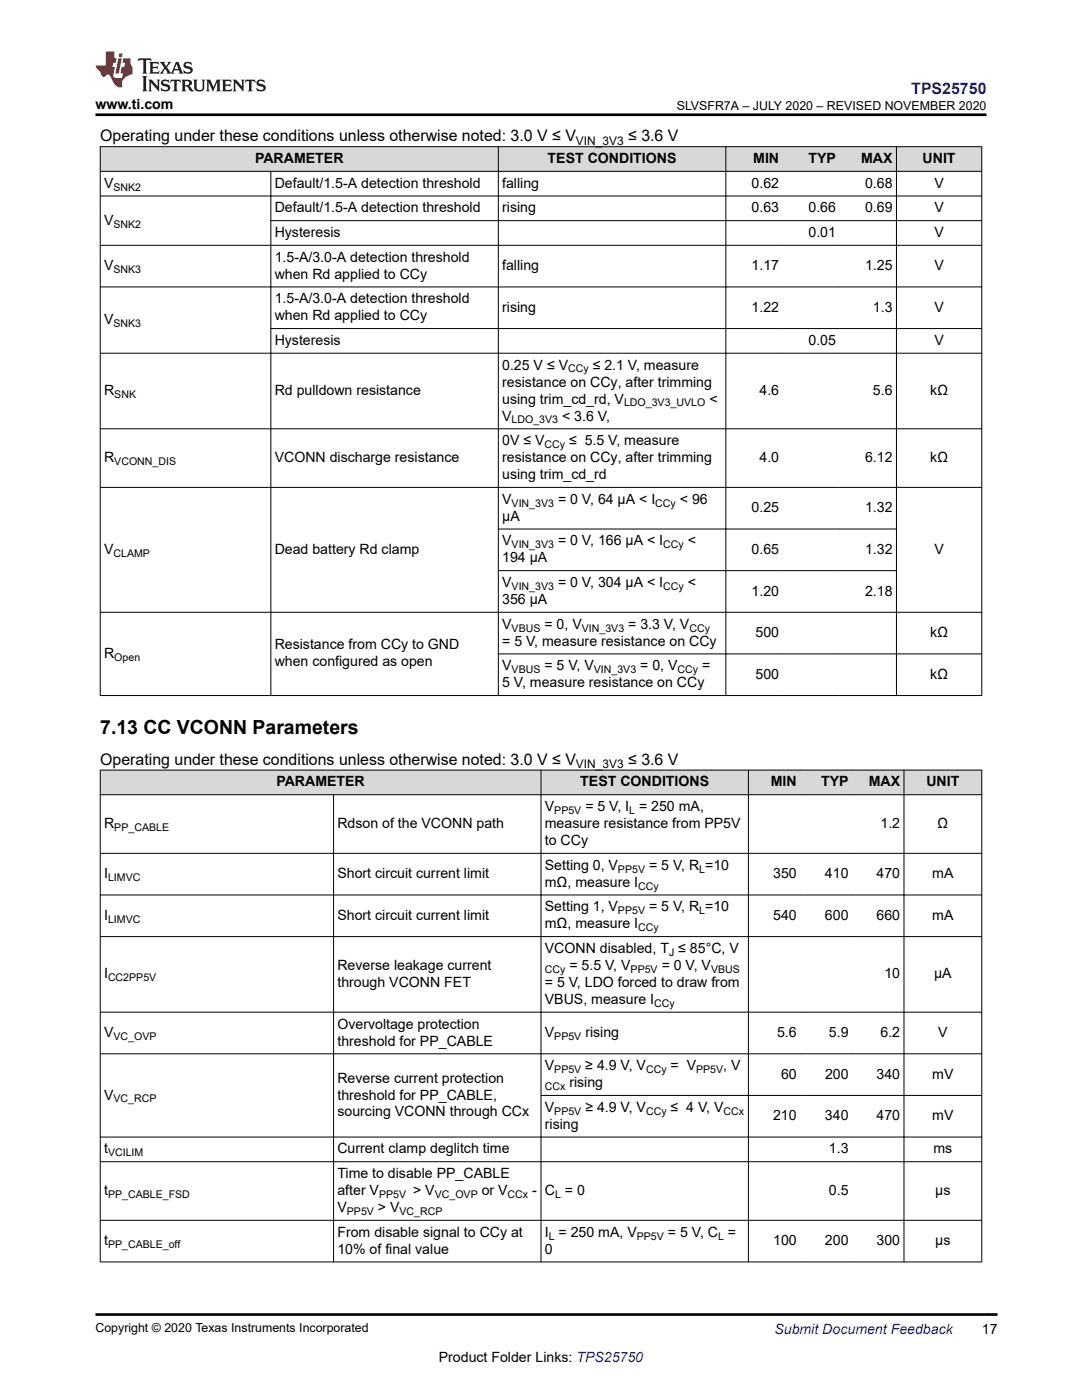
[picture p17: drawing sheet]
<svg xmlns="http://www.w3.org/2000/svg" width="216mm" height="279mm" viewBox="0 0 216 279" stroke-linecap="round" stroke-linejoin="round" font-family="sans-serif">
<defs><g id="words">
<text font-size="3.9" x="20" y="146.5">7.13 CC VCONN Parameters</text>
<text font-size="3.2" fill="#00f" x="181.8" y="18.7">TPS25750</text>
<g font-size="3.2">
<text x="20" y="28.2">Operating under these conditions unless otherwise noted: 3.0 V ≤ V</text>
<text x="125.3" y="28.2">≤ 3.6 V</text>
<text x="20" y="152.6">Operating under these conditions unless otherwise noted: 3.0 V ≤ V</text>
<text x="125.3" y="152.6">≤ 3.6 V</text>
</g>
<g font-size="2.8">
<text x="19.1" y="21.8">www.ti.com</text>
<text x="50.9" y="32.5">PARAMETER</text>
<text x="109.3" y="32.5">TEST CONDITIONS</text>
<text x="150.3" y="32.5">MIN</text>
<text x="161.3" y="32.5">TYP</text>
<text x="171.8" y="32.5">MAX</text>
<text x="184.1" y="32.5">UNIT</text>
<text x="20.8" y="37.5">V</text>
<text x="54.8" y="37.5">Default/1.5-A detection threshold</text>
<text x="100.2" y="37.5">falling</text>
<text x="150" y="37.5">0.62</text>
<text x="172.6" y="37.5">0.68</text>
<text x="186.4" y="37.5">V</text>
<text x="20.8" y="44.8">V</text>
<text x="54.8" y="42.4">Default/1.5-A detection threshold</text>
<text x="54.8" y="47.3">Hysteresis</text>
<text x="100.2" y="42.4">rising</text>
<text x="150" y="42.4">0.63</text>
<text x="161.3" y="42.4">0.66</text>
<text x="161.3" y="47.3">0.01</text>
<text x="172.6" y="42.4">0.69</text>
<text x="186.4" y="42.4">V</text>
<text x="186.4" y="47.3">V</text>
<text x="20.8" y="53.9">V</text>
<text x="54.8" y="52.2">1.5-A/3.0-A detection threshold</text>
<text x="100.2" y="53.9">falling</text>
<text x="150" y="53.9">1.17</text>
<text x="172.6" y="53.9">1.25</text>
<text x="186.4" y="53.9">V</text>
<text x="54.8" y="55.6">when Rd applied to CCy</text>
<text x="20.8" y="64.7">V</text>
<text x="54.8" y="60.5">1.5-A/3.0-A detection threshold</text>
<text x="54.8" y="63.9">when Rd applied to CCy</text>
<text x="100.2" y="62.2">rising</text>
<text x="150" y="62.2">1.22</text>
<text x="174.2" y="62.2">1.3</text>
<text x="186.4" y="62.2">V</text>
<text x="54.8" y="68.8">Hysteresis</text>
<text x="161.3" y="68.8">0.05</text>
<text x="186.4" y="68.8">V</text>
<text x="100.2" y="73.8">0.25 V ≤ V</text>
<text x="100.2" y="77.2">resistance on CCy, after trimming</text>
<text x="118.3" y="73.8">≤ 2.1 V, measure</text>
<text x="20.8" y="78.8">R</text>
<text x="54.8" y="78.8">Rd pulldown resistance</text>
<text x="100.2" y="83.9">V</text>
<text x="100.2" y="80.5">using trim_cd_rd, V</text>
<text x="112.2" y="83.9">&lt; 3.6 V,</text>
<text x="141.5" y="80.5">&lt;</text>
<text x="151.6" y="78.8">4.6</text>
<text x="174.2" y="78.8">5.6</text>
<text x="185.6" y="78.8">kΩ</text>
<text x="100.2" y="88.8">0V ≤ V</text>
<text x="113.6" y="88.8">≤ 5.5 V, measure</text>
<text x="20.8" y="92.2">R</text>
<text x="54.8" y="92.2">VCONN discharge resistance</text>
<text x="100.2" y="92.2">resistance on CCy, after trimming</text>
<text x="100.2" y="95.6">using trim_cd_rd</text>
<text x="151.6" y="92.2">4.0</text>
<text x="172.6" y="92.2">6.12</text>
<text x="185.6" y="92.2">kΩ</text>
<text x="100.2" y="100.5">V</text>
<text x="111.3" y="100.5">= 0 V, 64 µA &lt; I</text>
<text x="135.7" y="100.5">&lt; 96</text>
<text x="100.2" y="103.9">µA</text>
<text x="150" y="102.2">0.25</text>
<text x="172.6" y="102.2">1.32</text>
<text x="20.8" y="110.5">V</text>
<text x="54.8" y="110.5">Dead battery Rd clamp</text>
<text x="100.2" y="108.9">V</text>
<text x="100.2" y="112.2">194 µA</text>
<text x="111.3" y="108.9">= 0 V, 166 µA &lt; I</text>
<text x="137.2" y="108.9">&lt;</text>
<text x="150" y="110.5">0.65</text>
<text x="172.6" y="110.5">1.32</text>
<text x="186.4" y="110.5">V</text>
<text x="100.2" y="117.2">V</text>
<text x="111.3" y="117.2">= 0 V, 304 µA &lt; I</text>
<text x="137.2" y="117.2">&lt;</text>
<text x="150" y="118.9">1.20</text>
<text x="172.6" y="118.9">2.18</text>
<text x="100.2" y="125.5">V</text>
<text x="100.2" y="120.5">356 µA</text>
<text x="108.6" y="125.5">= 0, V</text>
<text x="125.3" y="125.5">= 3.3 V, V</text>
<text x="20.8" y="131.3">R</text>
<text x="54.8" y="129.6">Resistance from CCy to GND</text>
<text x="100.2" y="128.9">= 5 V, measure resistance on CCy</text>
<text x="150.8" y="127.2">500</text>
<text x="185.6" y="127.2">kΩ</text>
<text x="54.8" y="133">when configured as open</text>
<text x="100.2" y="133.8">V</text>
<text x="100.2" y="137.2">5 V, measure resistance on CCy</text>
<text x="108.6" y="133.8">= 5 V, V</text>
<text x="127.8" y="133.8">= 0, V</text>
<text x="140.1" y="133.8">=</text>
<text x="150.8" y="135.5">500</text>
<text x="185.6" y="135.5">kΩ</text>
<text x="55.1" y="157">PARAMETER</text>
<text x="108.7" y="161.9">V</text>
<text x="115.8" y="157">TEST CONDITIONS</text>
<text x="116.8" y="161.9">= 5 V, I = 250 mA,</text>
<text x="153.8" y="157">MIN</text>
<text x="163.8" y="157">TYP</text>
<text x="173.3" y="157">MAX</text>
<text x="184.8" y="157">UNIT</text>
<text x="20.8" y="165.3">R</text>
<text x="67.3" y="165.3">Rdson of the VCONN path</text>
<text x="108.7" y="165.3">measure resistance from PP5V</text>
<text x="175.7" y="165.3">1.2</text>
<text x="187.1" y="165.3">Ω</text>
<text x="108.7" y="168.7">to CCy</text>
<text x="108.7" y="173.6">Setting 0, V</text>
<text x="129.5" y="173.6">= 5 V, R =10</text>
<text x="20.8" y="175.3">I</text>
<text x="67.3" y="175.3">Short circuit current limit</text>
<text x="108.7" y="177">mΩ, measure I</text>
<text x="154.3" y="175.3">350</text>
<text x="164.6" y="175.3">410</text>
<text x="174.9" y="175.3">470</text>
<text x="186" y="175.3">mA</text>
<text x="20.8" y="183.6">I</text>
<text x="67.3" y="183.6">Short circuit current limit</text>
<text x="108.7" y="181.9">Setting 1, V</text>
<text x="108.7" y="185.3">mΩ, measure I</text>
<text x="129.5" y="181.9">= 5 V, R =10</text>
<text x="154.3" y="183.6">540</text>
<text x="164.6" y="183.6">600</text>
<text x="174.9" y="183.6">660</text>
<text x="186" y="183.6">mA</text>
<text x="108.7" y="190.2">VCONN disabled, T ≤ 85°C, V</text>
<text x="20.8" y="195.3">I</text>
<text x="67.3" y="193.6">Reverse leakage current</text>
<text x="67.3" y="197">through VCONN FET</text>
<text x="108.7" y="197">= 5 V, LDO forced to draw from</text>
<text x="113.6" y="193.6">= 5.5 V, V</text>
<text x="132" y="193.6">= 0 V, V</text>
<text x="176.5" y="195.3">10</text>
<text x="186.4" y="195.3">µA</text>
<text x="108.7" y="200.4">VBUS, measure I</text>
<text x="20.8" y="207">V</text>
<text x="67.3" y="205.3">Overvoltage protection</text>
<text x="67.3" y="208.7">threshold for PP_CABLE</text>
<text x="108.7" y="207">V</text>
<text x="116.8" y="207">rising</text>
<text x="155.1" y="207">5.6</text>
<text x="165.4" y="207">5.9</text>
<text x="175.7" y="207">6.2</text>
<text x="187.2" y="207">V</text>
<text x="108.7" y="213.6">V</text>
<text x="116.8" y="213.6">≥ 4.9 V, V</text>
<text x="133.8" y="213.6">= V</text>
<text x="144.3" y="213.6">, V</text>
<text x="155.8" y="215.3">60</text>
<text x="164.6" y="215.3">200</text>
<text x="174.9" y="215.3">340</text>
<text x="186" y="215.3">mV</text>
<text x="20.8" y="219.4">V</text>
<text x="67.3" y="216">Reverse current protection</text>
<text x="67.3" y="219.4">threshold for PP_CABLE,</text>
<text x="108.7" y="221.9">V</text>
<text x="113.6" y="217">rising</text>
<text x="116.8" y="221.9">≥ 4.9 V, V</text>
<text x="133.8" y="221.9">≤ 4 V, V</text>
<text x="67.3" y="222.8">sourcing VCONN through CCx</text>
<text x="108.7" y="225.3">rising</text>
<text x="154.3" y="223.6">210</text>
<text x="164.6" y="223.6">340</text>
<text x="174.9" y="223.6">470</text>
<text x="186" y="223.6">mV</text>
<text x="20.8" y="230.2">t</text>
<text x="67.3" y="230.2">Current clamp deglitch time</text>
<text x="165.4" y="230.2">1.3</text>
<text x="186.3" y="230.2">ms</text>
<text x="20.8" y="238.5">t</text>
<text x="67.3" y="235.1">Time to disable PP_CABLE</text>
<text x="67.3" y="238.5">after V</text>
<text x="82.4" y="238.5">&gt; V</text>
<text x="96.1" y="238.5">or V</text>
<text x="106.2" y="238.5">-</text>
<text x="108.7" y="238.5">C = 0</text>
<text x="165.4" y="238.5">0.5</text>
<text x="186.6" y="238.5">µs</text>
<text x="67.3" y="241.9">V</text>
<text x="75.4" y="241.9">&gt; V</text>
<text x="20.8" y="248.5">t</text>
<text x="67.3" y="246.8">From disable signal to CCy at</text>
<text x="67.3" y="250.2">10% of final value</text>
<text x="108.7" y="246.8">I = 250 mA, V</text>
<text x="108.7" y="250.2">0</text>
<text x="133.3" y="246.8">= 5 V, C =</text>
<text x="154.3" y="248.5">100</text>
<text x="164.6" y="248.5">200</text>
<text x="174.9" y="248.5">300</text>
<text x="186.6" y="248.5">µs</text>
<text x="195.9" y="266.1">17</text>
<text x="87.6" y="271.7">Product Folder Links: TPS25750</text>
</g>
<text font-size="2.8" fill="#00f" x="154.5" y="266.2">Submit Document Feedback</text>
<g font-size="2.5">
<text x="135" y="21.9">SLVSFR7A – JULY 2020 – REVISED NOVEMBER 2020</text>
<text x="19.1" y="265.9">Copyright © 2020 Texas Instruments Incorporated</text>
</g>
<g font-size="2.4">
<text x="114.9" y="28.9">VIN_3V3</text>
<text x="114.9" y="153.3">VIN_3V3</text>
</g>
<g font-size="2.1">
<text x="22.6" y="38">SNK2</text>
<text x="22.6" y="45.4">SNK2</text>
<text x="22.6" y="54.5">SNK3</text>
<text x="22.6" y="65.3">SNK3</text>
<text x="113.4" y="74.3">CCy</text>
<text x="22.8" y="79.4">SNK</text>
<text x="124.5" y="81.1">LDO_3V3_UVLO</text>
<text x="102.1" y="84.5">LDO_3V3</text>
<text x="108.7" y="89.4">CCy</text>
<text x="22.8" y="92.8">VCONN_DIS</text>
<text x="102.1" y="101.1">VIN_3V3</text>
<text x="130.8" y="101.1">CCy</text>
<text x="22.6" y="111.1">CLAMP</text>
<text x="102.1" y="109.4">VIN_3V3</text>
<text x="132.3" y="109.4">CCy</text>
<text x="102.1" y="117.7">VIN_3V3</text>
<text x="132.3" y="117.7">CCy</text>
<text x="22.8" y="131.9">Open</text>
<text x="102.1" y="126">VBUS</text>
<text x="116.1" y="126">VIN_3V3</text>
<text x="137.6" y="126">CCy</text>
<text x="102.1" y="134.3">VBUS</text>
<text x="118.5" y="134.3">VIN_3V3</text>
<text x="135.2" y="134.3">CCy</text>
<text x="22.8" y="165.8">PP_CABLE</text>
<text x="110.6" y="162.4">PP5V</text>
<text x="125.6" y="162.4">L</text>
<text x="21.6" y="175.8">LIMVC</text>
<text x="123.3" y="174.1">PP5V</text>
<text x="127.4" y="177.5">CCy</text>
<text x="139.5" y="174.1">L</text>
<text x="21.6" y="184.1">LIMVC</text>
<text x="123.3" y="182.4">PP5V</text>
<text x="127.4" y="185.8">CCy</text>
<text x="139.5" y="182.4">L</text>
<text x="133.5" y="190.8">J</text>
<text x="21.6" y="195.8">CC2PP5V</text>
<text x="108.7" y="194.1">CCy</text>
<text x="125.8" y="194.1">PP5V</text>
<text x="141.9" y="194.1">VBUS</text>
<text x="130.5" y="200.9">CCy</text>
<text x="22.7" y="207.5">VC_OVP</text>
<text x="110.6" y="207.5">PP5V</text>
<text x="110.6" y="214.1">PP5V</text>
<text x="128.9" y="214.1">CCy</text>
<text x="138.9" y="214.1">PP5V</text>
<text x="22.6" y="220">VC_RCP</text>
<text x="108.7" y="217.5">CCx</text>
<text x="110.6" y="222.5">PP5V</text>
<text x="128.9" y="222.5">CCy</text>
<text x="144.4" y="222.5">CCx</text>
<text x="21.6" y="230.8">VCILIM</text>
<text x="21.6" y="239.1">PP_CABLE_FSD</text>
<text x="75.6" y="239.1">PP5V</text>
<text x="86.7" y="239.1">VC_OVP</text>
<text x="101.3" y="239.1">CCx</text>
<text x="110.8" y="239.1">L</text>
<text x="69.2" y="242.5">PP5V</text>
<text x="79.7" y="242.5">VC_RCP</text>
<text x="21.6" y="249.1">PP_CABLE_off</text>
<text x="109.5" y="247.4">L</text>
<text x="127.1" y="247.4">PP5V</text>
<text x="143.3" y="247.4">L</text>
</g>
</g></defs>
<g fill="#d8d8d8">
<path d="M20 29.3h175.9v4.9h-175.9z" fill-rule="evenodd"/>
<path d="M20.1 29.3h79.3v4.8h-79.3z" fill-rule="evenodd"/>
<path d="M99.5 29.3h45.3v4.8h-45.3z" fill-rule="evenodd"/>
<path d="M144.9 29.3h11.3v4.8h-11.3z" fill-rule="evenodd"/>
<path d="M156.2 29.3h11.3v4.8h-11.3z" fill-rule="evenodd"/>
<path d="M167.5 29.3h11.3v4.8h-11.3z" fill-rule="evenodd"/>
<path d="M178.9 29.3h16.9v4.8h-16.9z" fill-rule="evenodd"/>
</g>
<g fill="none" stroke="#000" stroke-width=".2">
<path d="M19.9 29.3h176.1M19.9 34.2h176.1M19.9 39.1h176.1M20 29.2v109.7M54 34.1v104.8M99.4 29.2v109.7M144.8 29.2v109.7M178.9 29.2v109.7M195.9 29.2v109.7M19.9 49h176.1M19.9 57.3h176.1M54 44h142"/>
<path d="M54 65.6h142M196 70.5h-176.1M19.9 85.6h176.1M19.9 97.3h176.1M99.4 105.6h79.5M99.4 113.9h79.5M19.9 122.2h176.1M99.4 130.5h96.6M196 138.8h-176.1"/>
</g>
<g fill="#d8d8d8">
<path d="M20 153.7h175.9v4.9h-175.9z" fill-rule="evenodd"/>
<path d="M20.1 153.7h87.8v4.8h-87.8z" fill-rule="evenodd"/>
<path d="M108 153.7h41.3v4.8h-41.3z" fill-rule="evenodd"/>
<path d="M149.4 153.7h10.3v4.8h-10.3z" fill-rule="evenodd"/>
<path d="M159.7 153.7h10.3v4.8h-10.3z" fill-rule="evenodd"/>
<path d="M170 153.7h10.3v4.8h-10.3z" fill-rule="evenodd"/>
<path d="M180.4 153.7h15.4v4.8h-15.4z" fill-rule="evenodd"/>
</g>
<g fill="none" stroke="#000" stroke-width=".2">
<path d="M19.9 153.7h176.1M19.9 158.6h176.1M20 153.6v98.3M66.6 158.5v93.4M107.9 153.6l.1 98.3M149.3 153.6v98.3M180.4 153.6v98.3M195.9 153.6v98.3M19.9 170.3h176.1M19.9 178.6h176.1M19.9 186.9h176.1M19.9 202h176.1"/>
<path d="M19.9 210.3h176.1M107.9 218.6h88.1M19.9 231.8h176.1M196 226.9h-176.1M19.9 243.5h176.1M19.9 251.8h176.1"/>
</g>
<path d="M27.7 11.6l-.2 .6 .5-.2h.6v.1v2.2l-.2 .4h1l-.2-.4v-2.2v-.1h.5l.5 .2-.1-.6zM29.8 12.4l.2 .3v1.6l-.2 .4h1.9l.1-.6a1.08 1.08 0 0 1-1.3 .2v-.7h.6l.4 .2v-.7l-.4 .2h-.6v-.5l.2-.2a1 1 0 0 1 1 .3l-.1-.5zM31.8 12.4l1 1.1-1 1.2h.9l-.2-.2 .4-.8 .5 .8-.2 .2h1.6l-.2-.2 .1-.5h1l.1 .5-.1 .2h.9l-.2-.4-.8-1.9h-.5l-1 2.1-.8-1.1 .9-1h-.8l.2 .2-.5 .6-.3-.6 .1-.2zM35.2 12.8l.4 1h-.8zM36.8 12.5a.65 .65 0 0 0-.2 .7 .65 .65 0 0 0 .6 .5l.7 .1 .1 .3a.79 .79 0 0 1-.7 .4 .79 .79 0 0 1-.7-.5l.1 .7 .2-.1a.93 .93 0 0 0 1.1 0 .93 .93 0 0 0 .4-.9 1.46 1.46 0 0 0-1.2-.6l-.1-.3a1.09 1.09 0 0 1 1.2 .2l-.2-.6-.1 .1-.6-.2zM28.4 15.2l.2 .4v2.2l-.2 .4h1l-.2-.4v-2.2l.2-.4zM29.6 15.9l.2 .4v1.5l-.2 .4h.8l-.3-.4v-1.3l1.7 1.8v-2l.2-.4h-.8l.2 .2 .1 1.1-1.2-1.3zM32.3 16a.65 .65 0 0 0-.2 .8 .65 .65 0 0 0 .7 .4l.6 .2 .1 .2a.79 .79 0 0 1-.7 .4 .79 .79 0 0 1-.7-.5l.1 .7 .2-.1a.93 .93 0 0 0 1.1 .1 .93 .93 0 0 0 .4-1 1.46 1.46 0 0 0-1.2-.5l-.1-.4a1.09 1.09 0 0 1 1.2 .2l-.2-.6-.1 .1-.6-.1zM34.1 15.9l-.1 .6a.63 .63 0 0 1 .7-.3l.1 1.6-.3 .4h1l-.2-.4v-1.6a.66 .66 0 0 1 .8 .3l-.1-.6zM36.2 15.9l.2 .4v1.5l-.2 .4h.9l-.2-.2v-.7h.5l.1 .2a.79 .79 0 0 0 1.2 .6l-1-.9a.61 .61 0 0 0 .6-.6 .61 .61 0 0 0-.5-.7zM36.9 16.2h.2a.47 .47 0 0 1 .5 .1 .47 .47 0 0 1 .1 .5l-.2 .1-.6 .1zM38.5 15.9l.2 .2a2.27 2.27 0 0 0 .4 2 1.04 1.04 0 0 0 1.7-.7v-1.3l.2-.2h-.8l.2 .4v1.1a.6 .6 0 0 1-.6 .6 .6 .6 0 0 1-.6-.6v-1.1l.3-.4zM41.1 15.9l.2 .4v1.5l-.2 .4h.7l-.2-.4v-1.4l.9 1.9 .8-1.9v1.4l-.2 .4h1l-.3-.4v-1.5l.3-.4h-.8l-.7 1.5-.7-1.5zM44.3 15.9l.2 .4v1.5l-.2 .4h1.9l.1-.6a1.09 1.09 0 0 1-1.3 .2v-.7h.6l.4 .2v-.6l-.4 .2h-.6v-.6l.2-.1a1.01 1.01 0 0 1 1 .3l-.1-.6zM46.4 15.9l.3 .4v1.5l-.3 .4h.8l-.2-.4v-1.3l1.6 1.8v-2l.2-.4h-.7l.2 .2v1.1l-1.2-1.3zM49 15.9l-.1 .6a.63 .63 0 0 1 .8-.3v1.6l-.3 .4h1l-.2-.4v-1.6a.66 .66 0 0 1 .8 .3l-.1-.6zM51.4 16a.65 .65 0 0 0-.2 .8 .65 .65 0 0 0 .6 .4l.6 .2 .2 .2a.79 .79 0 0 1-.8 .4 .79 .79 0 0 1-.6-.5l.1 .7 .2-.1a.93 .93 0 0 0 1 .1 .93 .93 0 0 0 .5-1 1.46 1.46 0 0 0-1.3-.5l-.1-.4a1.09 1.09 0 0 1 1.3 .2l-.2-.6-.2 .1-.5-.1z" fill="#231f20"/>
<path d="M21.1 10.3v2.7h-2v.4l.9 1a.95 .95 0 0 0 .9 .9 .59 .59 0 0 1 .6-.4 .59 .59 0 0 1 .5 .3l.4 .8a1.59 1.59 0 0 0 2.1 1.4 1.61 1.61 0 0 1 1-2.3l1-.3-.1-1.5a1.59 1.59 0 0 1-.4-1.7h-1.4l-.2 .9h.5l-.1 .9h-.5l-.2 .9v.3l.4 .1-.2 .9h-.6a.73 .73 0 0 1-1.1-.7l.3-1.5h-.5l.2-.9h.5l.2-.9h-.5v-1.3zM23.6 11.6l-.6 3.1h.7l.6-3.1zM23.8 10.7l-.1 .6h.7l.1-.6z" fill="#ed1c24"/>
<path d="M19.1 22.9h177.8M19 262.3h180" fill="none" stroke="#000" stroke-width=".53"/>
<use href="#words"/>
</svg>
